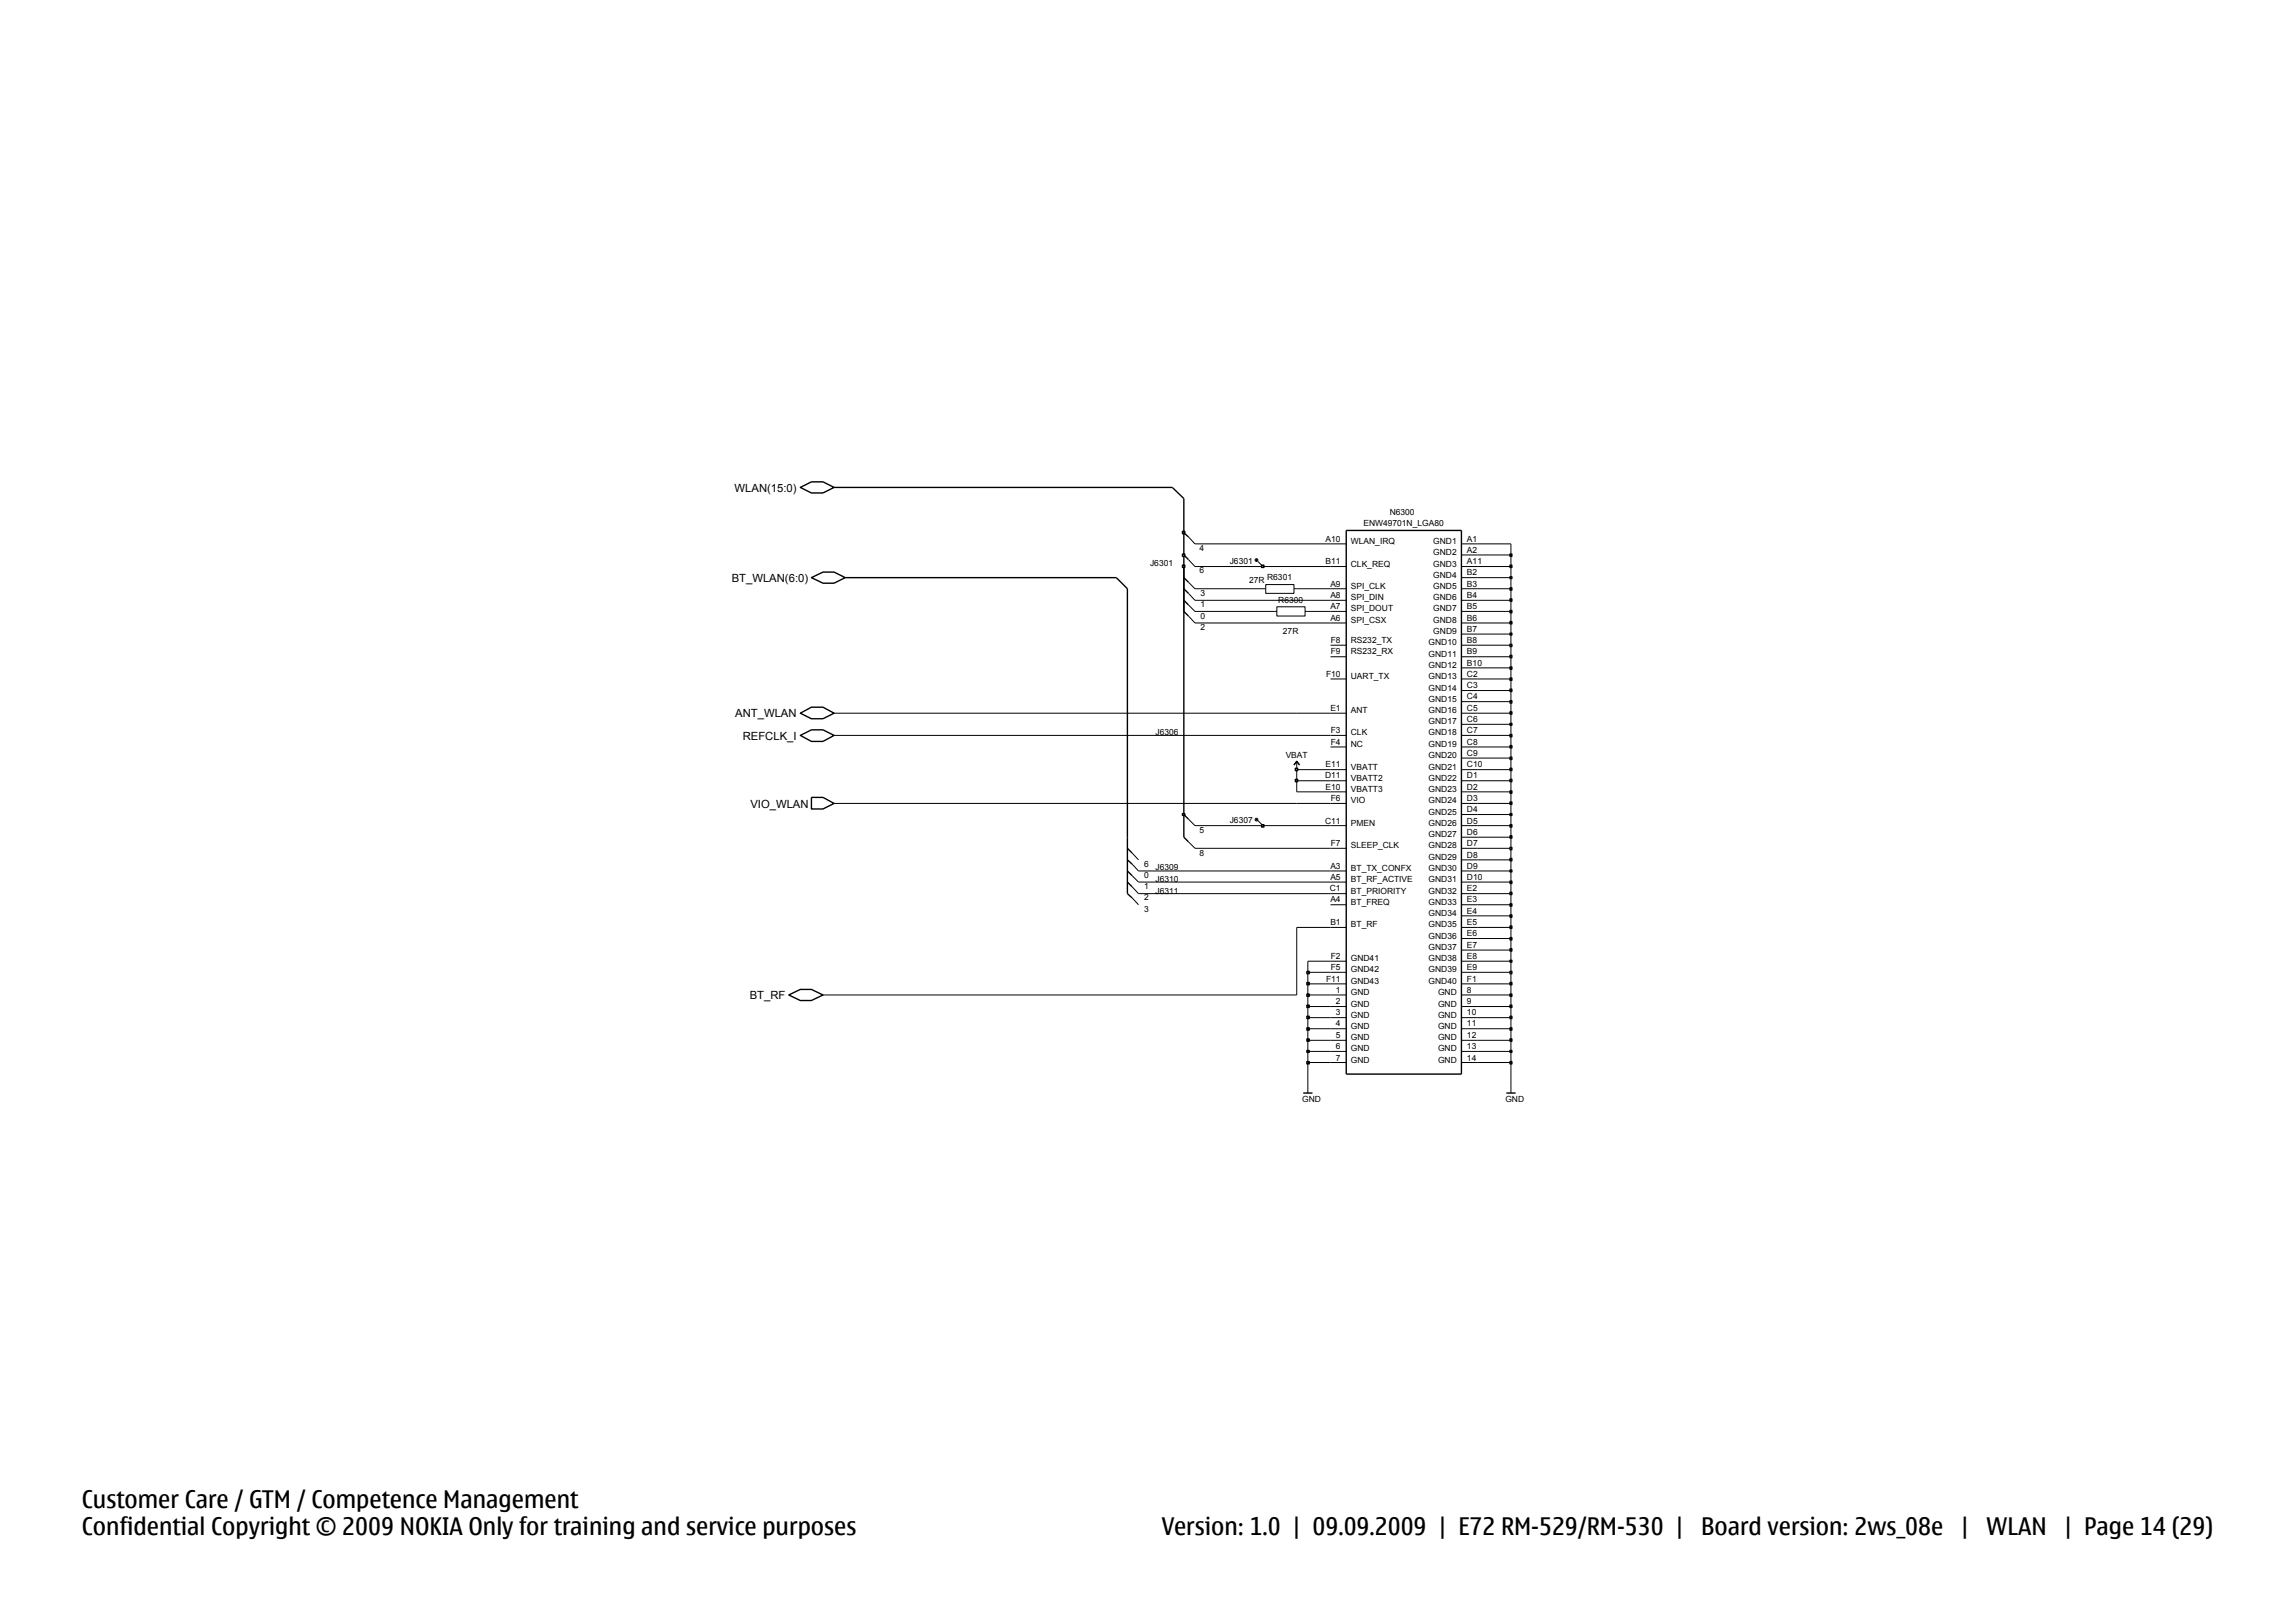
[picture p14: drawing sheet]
<svg xmlns="http://www.w3.org/2000/svg" width="420mm" height="297mm" viewBox="0 0 420 297" stroke-linecap="round" stroke-linejoin="round" font-family="sans-serif">
<defs><g id="words">
<g font-size="4.4">
<text x="15" y="275.9">Customer Care / GTM / Competence Management</text>
<text x="15" y="280.8">Confidential Copyright © 2009 NOKIA Only for training and service purposes</text>
<text x="212.6" y="280.9">Version: 1.0 | 09.09.2009 | E72 RM-529/RM-530 |</text>
<text x="311.3" y="280.9">Board version: 2ws_08e</text>
<text x="358.8" y="280.9">|</text>
<text x="363.6" y="280.9">WLAN</text>
<text x="377.7" y="280.9">| Page 14 (29)</text>
</g>
<g font-size="2.1">
<text x="134.4" y="90">WLAN(15:0)</text>
<text x="133.9" y="106.5">BT_WLAN(6:0)</text>
<text x="134.5" y="131.3">ANT_WLAN</text>
<text x="135.9" y="135.3">REFCLK_I</text>
<text x="137.3" y="147.8">VIO_WLAN</text>
<text x="137.2" y="182.8">BT_RF</text>
</g>
<g font-size="1.5">
<text x="254.3" y="94.2">N6300</text>
<text x="219.5" y="100.8">4</text>
<text x="242.6" y="99.1">A10</text>
<text x="247.2" y="99.5">WLAN_IRQ</text>
<text x="249.5" y="96.2">ENW49701N_LGA80</text>
<text x="262.3" y="99.5">GND1</text>
<text x="262.3" y="101.6">GND2</text>
<text x="268.5" y="99.1">A1</text>
<text x="268.5" y="101.1">A2</text>
<text x="210.5" y="103.5">J6301</text>
<text x="219.5" y="104.9">6</text>
<text x="225" y="103.2">J6301</text>
<text x="228.6" y="106.7">27R</text>
<text x="231.9" y="106.1">R6301</text>
<text x="242.6" y="103.2">B11</text>
<text x="243.5" y="107.4">A9</text>
<text x="247.2" y="103.7">CLK_REQ</text>
<text x="247.2" y="107.7">SPI_CLK</text>
<text x="262.3" y="105.7">GND4</text>
<text x="262.3" y="107.7">GND5</text>
<text x="262.3" y="103.7">GND3</text>
<text x="268.5" y="105.3">B2</text>
<text x="268.5" y="107.4">B3</text>
<text x="268.5" y="103.2">A11</text>
<text x="219.7" y="113.2">0</text>
<text x="219.7" y="111.1">1</text>
<text x="219.7" y="109.1">3</text>
<text x="233.9" y="110.3">R6300</text>
<text x="243.5" y="113.6">A6</text>
<text x="243.5" y="111.5">A7</text>
<text x="243.5" y="109.4">A8</text>
<text x="247.2" y="111.9">SPI_DOUT</text>
<text x="247.2" y="109.9">SPI_DIN</text>
<text x="262.3" y="109.9">GND6</text>
<text x="262.3" y="111.9">GND7</text>
<text x="262.3" y="114">GND8</text>
<text x="268.5" y="109.4">B4</text>
<text x="268.5" y="111.5">B5</text>
<text x="268.5" y="113.6">B6</text>
<text x="219.7" y="115.2">2</text>
<text x="234.8" y="116">27R</text>
<text x="243.5" y="117.6">F8</text>
<text x="243.5" y="119.8">F9</text>
<text x="247.2" y="119.8">RS232_RX</text>
<text x="247.2" y="117.6">RS232_TX</text>
<text x="247.2" y="114">SPI_CSX</text>
<text x="261.4" y="118.1">GND10</text>
<text x="262.3" y="116">GND9</text>
<text x="268.5" y="115.6">B7</text>
<text x="268.5" y="117.6">B8</text>
<text x="268.5" y="119.8">B9</text>
<text x="242.7" y="123.9">F10</text>
<text x="247.2" y="124.2">UART_TX</text>
<text x="261.4" y="120.2">GND11</text>
<text x="261.4" y="124.2">GND13</text>
<text x="261.4" y="122.2">GND12</text>
<text x="268.5" y="123.9">C2</text>
<text x="268.5" y="125.9">C3</text>
<text x="268.5" y="121.8">B10</text>
<text x="243.5" y="130.1">E1</text>
<text x="247.2" y="130.5">ANT</text>
<text x="261.4" y="126.4">GND14</text>
<text x="261.4" y="128.4">GND15</text>
<text x="261.4" y="130.5">GND16</text>
<text x="268.5" y="128">C4</text>
<text x="268.5" y="130.1">C5</text>
<text x="211.5" y="134.5">J6306</text>
<text x="243.5" y="134.2">F3</text>
<text x="243.5" y="136.3">F4</text>
<text x="247.2" y="134.6">CLK</text>
<text x="247.2" y="136.7">NC</text>
<text x="261.4" y="132.5">GND17</text>
<text x="261.4" y="134.6">GND18</text>
<text x="261.4" y="136.7">GND19</text>
<text x="268.5" y="134.1">C7</text>
<text x="268.5" y="136.3">C8</text>
<text x="268.5" y="132.1">C6</text>
<text x="235.3" y="138.7">VBAT</text>
<text x="242.5" y="142.4">D11</text>
<text x="242.6" y="140.4">E11</text>
<text x="247.2" y="140.8">VBATT</text>
<text x="247.2" y="142.9">VBATT2</text>
<text x="261.4" y="138.7">GND20</text>
<text x="261.4" y="142.9">GND22</text>
<text x="261.4" y="140.8">GND21</text>
<text x="268.5" y="138.3">C9</text>
<text x="268.5" y="142.4">D1</text>
<text x="268.5" y="140.4">C10</text>
<text x="242.6" y="144.5">E10</text>
<text x="243.5" y="146.6">F6</text>
<text x="247.2" y="147">VIO</text>
<text x="247.2" y="144.9">VBATT3</text>
<text x="261.4" y="144.9">GND23</text>
<text x="261.4" y="147">GND24</text>
<text x="261.4" y="149.1">GND25</text>
<text x="268.5" y="144.5">D2</text>
<text x="268.5" y="146.6">D3</text>
<text x="268.5" y="148.6">D4</text>
<text x="219.5" y="152.4">5</text>
<text x="225.1" y="150.6">J6307</text>
<text x="242.5" y="150.7">C11</text>
<text x="243.5" y="154.8">F7</text>
<text x="247.2" y="155.2">SLEEP_CLK</text>
<text x="247.2" y="151.1">PMEN</text>
<text x="261.4" y="153.2">GND27</text>
<text x="261.4" y="155.2">GND28</text>
<text x="261.4" y="151.1">GND26</text>
<text x="268.5" y="150.7">D5</text>
<text x="268.5" y="152.8">D6</text>
<text x="268.5" y="154.8">D7</text>
<text x="209.4" y="160.6">0</text>
<text x="209.4" y="158.6">6</text>
<text x="211.5" y="161.4">J6310</text>
<text x="211.5" y="159.2">J6309</text>
<text x="219.5" y="156.6">8</text>
<text x="243.5" y="159">A3</text>
<text x="243.5" y="161">A5</text>
<text x="247.2" y="159.4">BT_TX_CONFX</text>
<text x="247.2" y="161.4">BT_RF_ACTIVE</text>
<text x="261.4" y="157.3">GND29</text>
<text x="261.4" y="159.4">GND30</text>
<text x="261.4" y="161.4">GND31</text>
<text x="268.5" y="156.9">D8</text>
<text x="268.5" y="159">D9</text>
<text x="268.5" y="161">D10</text>
<text x="209.4" y="166.9">3</text>
<text x="209.4" y="164.8">2</text>
<text x="209.4" y="162.8">1</text>
<text x="211.5" y="163.5">J6311</text>
<text x="243.4" y="163.1">C1</text>
<text x="243.5" y="165.1">A4</text>
<text x="247.2" y="163.5">BT_PRIORITY</text>
<text x="247.2" y="165.6">BT_FREQ</text>
<text x="261.4" y="167.6">GND34</text>
<text x="261.4" y="163.5">GND32</text>
<text x="261.4" y="165.6">GND33</text>
<text x="268.5" y="163.1">E2</text>
<text x="268.5" y="165.1">E3</text>
<text x="268.5" y="167.3">E4</text>
<text x="243.5" y="169.3">B1</text>
<text x="247.2" y="169.7">BT_RF</text>
<text x="261.4" y="169.7">GND35</text>
<text x="261.4" y="171.7">GND36</text>
<text x="261.4" y="173.9">GND37</text>
<text x="268.5" y="169.3">E5</text>
<text x="268.5" y="171.3">E6</text>
<text x="268.5" y="173.4">E7</text>
<text x="242.7" y="179.6">F11</text>
<text x="243.5" y="175.5">F2</text>
<text x="243.5" y="177.6">F5</text>
<text x="247.2" y="177.9">GND42</text>
<text x="247.2" y="175.9">GND41</text>
<text x="261.4" y="175.9">GND38</text>
<text x="261.4" y="177.9">GND39</text>
<text x="268.5" y="175.5">E8</text>
<text x="268.5" y="177.6">E9</text>
<text x="268.5" y="179.6">F1</text>
<text x="244.5" y="181.7">1</text>
<text x="244.5" y="183.8">2</text>
<text x="244.5" y="185.8">3</text>
<text x="247.2" y="180">GND43</text>
<text x="247.2" y="182.1">GND</text>
<text x="247.2" y="184.2">GND</text>
<text x="261.4" y="180">GND40</text>
<text x="263.2" y="182.1">GND</text>
<text x="263.2" y="184.2">GND</text>
<text x="268.5" y="181.6">8</text>
<text x="268.5" y="183.8">9</text>
<text x="268.5" y="185.8">10</text>
<text x="244.5" y="187.8">4</text>
<text x="244.5" y="189.9">5</text>
<text x="244.5" y="192">6</text>
<text x="247.2" y="186.2">GND</text>
<text x="247.2" y="188.3">GND</text>
<text x="247.2" y="190.4">GND</text>
<text x="263.2" y="186.2">GND</text>
<text x="263.2" y="188.3">GND</text>
<text x="263.2" y="190.4">GND</text>
<text x="268.5" y="187.8">11</text>
<text x="268.5" y="189.9">12</text>
<text x="268.5" y="192">13</text>
<text x="244.5" y="194.1">7</text>
<text x="247.2" y="192.4">GND</text>
<text x="247.2" y="194.4">GND</text>
<text x="263.2" y="192.4">GND</text>
<text x="263.2" y="194.4">GND</text>
<text x="268.5" y="194.1">14</text>
<text x="238.3" y="201.7">GND</text>
<text x="275.5" y="201.7">GND</text>
</g>
</g></defs>
<g fill="none" stroke="#000" stroke-width=".25">
<path d="M146.5 89.2l2-1h2.1l2 1-2 1h-2.1zM216.7 97.5l.8 .8M246.4 97.1h21.1v99.5h-21.1zM148.5 105.7l2.1-1h2l2.1 1-2.1 1h-2zM216.7 103.7v8.2l.8 .8M216.7 101.6l.8 .8M216.7 109.9l.8 .8M216.7 107.7l.8 .9M216.7 105.7l.8 .9M146.5 130.5l2-1.1h2.1l2 1.1-2 1h-2.1zM146.5 134.6l2-1h2.1l2 1-2 1.1h-2.1zM236.8 140l.5-.7 .5 .7"/>
<path d="M148.5 145.9h2.1l2 1.1-2 1h-2.1zM206.3 157.4l.9 .7M206.3 159.4l.9 .8M206.3 153.2v10.3l.9 .8M206.3 155.2l.9 .9M216.7 153.2l.8 .8M216.7 149.1l.8 .8M206.3 161.4l.9 .9M144.3 182.1l2.2-1h2l2.1 1-2.1 1h-2zM238.5 200h1.7M275.7 200h1.7"/>
</g>
<g fill="none" stroke="#000" stroke-width=".18">
<path d="M217.5 98.3l1.2 1.2M243.5 99.5h2.9M267.5 99.5h2.8M217.5 102.4l1.2 1.3M217.5 106.6l1.2 1.1M217.5 108.6l1.2 1.3M217.5 110.7l1.2 1.2M217.5 112.7l1.2 1.3M230.2 102.7l.9 1M231.1 107.7h.5M231.6 107h5.2v1.6h-5.2zM233.2 111.9h.5"/>
<path d="M233.7 111h5.1v1.7h-5.1zM236.8 107.7h.5M238.8 111.9h.5M243.5 111.9h2.9M243.5 103.7h2.9M243.5 107.7h2.9M243.5 109.9h2.9M243.5 114h2.9M243.5 118.1h2.9M267.5 101.6h2.8M267.5 103.7h2.8M267.5 107.7h2.8"/>
<path d="M267.5 105.7h2.8M267.5 109.9h2.8M267.5 111.9h2.8M267.5 114h2.8M267.5 118.1h2.8M267.5 116h2.8M237.3 139.3l.5 .7M237.3 139.3l-.5 .7M237.3 139.3v1.5M243.5 124.2h2.9M243.5 130.5h2.9M243.5 134.6h2.9"/>
<path d="M243.5 120.2h2.9M243.5 136.7h2.9M267.5 130.5h2.8M267.5 134.6h2.8M267.5 122.2h2.8M267.5 138.7h2.8M267.5 120.2h2.8M267.5 124.2h2.8M267.5 136.7h2.8M267.5 128.4h2.8M267.5 132.5h2.8M267.5 126.4h2.8"/>
<path d="M207.2 158.1l1.2 1.3M207.2 156.1l1.2 1.3M217.5 154l1.2 1.2M217.5 149.9l1.2 1.2M230.2 150.2l.9 .9M243.5 140.8h2.9M243.5 155.2h2.9M243.5 147h2.9M243.5 159.4h2.9M243.5 142.9h2.9M243.5 144.9h2.9M243.5 151.1h2.9"/>
<path d="M267.5 140.8h2.8M267.5 144.9h2.8M267.5 149.1h2.8M267.5 153.2h2.8M267.5 157.4h2.8M267.5 147h2.8M267.5 155.2h2.8M267.5 159.4h2.8M267.5 142.9h2.8M267.5 151.1h2.8M207.2 164.3l1.2 1.3M207.2 162.3l1.2 1.2"/>
<path d="M207.2 160.2l1.2 1.2M243.5 161.4h2.9M243.5 165.6h2.9M243.5 175.9h2.9M243.5 169.7h2.9M243.5 163.5h2.9M243.5 177.9h2.9M267.5 169.7h2.8M267.5 161.4h2.8M267.5 165.6h2.8M267.5 175.9h2.8M267.5 171.7h2.8"/>
<path d="M267.5 163.5h2.8M267.5 167.6h2.8M267.5 177.9h2.8M267.5 173.9h2.8M239.3 194.4v5.6M243.5 180h2.9M243.5 184.2h2.9M243.5 188.3h2.9M243.5 192.4h2.9M243.5 182.1h2.9M243.5 186.2h2.9M243.5 190.4h2.9"/>
<path d="M243.5 194.4h2.9M267.5 180h2.8M267.5 182.1h2.8M267.5 186.2h2.8M267.5 190.4h2.8M267.5 194.4h2.8M267.5 184.2h2.8M267.5 188.3h2.8M267.5 192.4h2.8M276.5 194.4v5.6"/>
<circle cx="229.9" cy="102.5" r=".08"/>
<circle cx="229.9" cy="102.5" r=".25"/>
<circle cx="229.9" cy="150" r=".08"/>
<circle cx="229.9" cy="150" r=".25"/>
</g>
<path d="M239.2 194.3h.4v.4h-.4z" fill-rule="evenodd" fill="#c2c2c2" stroke="#000" stroke-width=".25"/>
<path d="M239.3 192.4v2h4.2M270.3 194.4h6.2" fill="none" stroke="#000" stroke-width=".18"/>
<path d="M276.3 194.3h.4v.4h-.4z" fill-rule="evenodd" fill="#c2c2c2" stroke="#000" stroke-width=".25"/>
<path d="M276.5 192.4v2" fill="none" stroke="#000" stroke-width=".18"/>
<path d="M239.2 192.2h.4v.4h-.4z" fill-rule="evenodd" fill="#c2c2c2" stroke="#000" stroke-width=".25"/>
<path d="M239.3 190.4v2h4.2M270.3 192.4h6.2" fill="none" stroke="#000" stroke-width=".18"/>
<path d="M276.3 192.2h.4v.4h-.4z" fill-rule="evenodd" fill="#c2c2c2" stroke="#000" stroke-width=".25"/>
<path d="M276.5 190.4v2" fill="none" stroke="#000" stroke-width=".18"/>
<path d="M239.2 190.1h.4v.4h-.4z" fill-rule="evenodd" fill="#c2c2c2" stroke="#000" stroke-width=".25"/>
<path d="M239.3 188.3v2.1h4.2M270.3 190.4h6.2" fill="none" stroke="#000" stroke-width=".18"/>
<path d="M276.3 190.1h.4v.4h-.4z" fill-rule="evenodd" fill="#c2c2c2" stroke="#000" stroke-width=".25"/>
<path d="M276.5 188.3v2.1" fill="none" stroke="#000" stroke-width=".18"/>
<path d="M239.2 188.1h.4v.4h-.4z" fill-rule="evenodd" fill="#c2c2c2" stroke="#000" stroke-width=".25"/>
<path d="M239.3 186.2v2.1h4.2M270.3 188.3h6.2" fill="none" stroke="#000" stroke-width=".18"/>
<path d="M276.3 188.1h.4v.4h-.4z" fill-rule="evenodd" fill="#c2c2c2" stroke="#000" stroke-width=".25"/>
<path d="M276.5 186.2v2.1" fill="none" stroke="#000" stroke-width=".18"/>
<path d="M239.2 186h.4v.4h-.4z" fill-rule="evenodd" fill="#c2c2c2" stroke="#000" stroke-width=".25"/>
<path d="M239.3 184.2v2h4.2M270.3 186.2h6.2" fill="none" stroke="#000" stroke-width=".18"/>
<path d="M276.3 186h.4v.4h-.4z" fill-rule="evenodd" fill="#c2c2c2" stroke="#000" stroke-width=".25"/>
<path d="M276.5 184.2v2" fill="none" stroke="#000" stroke-width=".18"/>
<path d="M239.2 183.9h.4v.5h-.4z" fill-rule="evenodd" fill="#c2c2c2" stroke="#000" stroke-width=".25"/>
<path d="M239.3 182.1v2.1h4.2M270.3 184.2h6.2" fill="none" stroke="#000" stroke-width=".18"/>
<path d="M276.3 183.9h.4v.5h-.4z" fill-rule="evenodd" fill="#c2c2c2" stroke="#000" stroke-width=".25"/>
<path d="M237.3 169.7v12.4h-86.7M276.5 182.1v2.1" fill="none" stroke="#000" stroke-width=".18"/>
<path d="M239.2 181.9h.4v.4h-.4z" fill-rule="evenodd" fill="#c2c2c2" stroke="#000" stroke-width=".25"/>
<path d="M239.3 180v2.1h4.2M270.3 182.1h6.2" fill="none" stroke="#000" stroke-width=".18"/>
<path d="M276.3 181.9h.4v.4h-.4z" fill-rule="evenodd" fill="#c2c2c2" stroke="#000" stroke-width=".25"/>
<path d="M276.5 180v2.1" fill="none" stroke="#000" stroke-width=".18"/>
<path d="M239.2 179.8h.4v.4h-.4z" fill-rule="evenodd" fill="#c2c2c2" stroke="#000" stroke-width=".25"/>
<path d="M239.3 177.9v2.1h4.2M270.3 180h6.2" fill="none" stroke="#000" stroke-width=".18"/>
<path d="M276.3 179.8h.4v.4h-.4z" fill-rule="evenodd" fill="#c2c2c2" stroke="#000" stroke-width=".25"/>
<path d="M276.5 177.9v2.1" fill="none" stroke="#000" stroke-width=".18"/>
<path d="M239.2 177.8h.4v.4h-.4z" fill-rule="evenodd" fill="#c2c2c2" stroke="#000" stroke-width=".25"/>
<path d="M239.3 175.9v2h4.2M270.3 177.9h6.2" fill="none" stroke="#000" stroke-width=".18"/>
<path d="M276.3 177.8h.4v.4h-.4z" fill-rule="evenodd" fill="#c2c2c2" stroke="#000" stroke-width=".25"/>
<path d="M239.3 175.9h4.2M270.3 175.9h6.2v2" fill="none" stroke="#000" stroke-width=".18"/>
<path d="M276.3 175.7h.4v.4h-.4z" fill-rule="evenodd" fill="#c2c2c2" stroke="#000" stroke-width=".25"/>
<path d="M270.3 173.9h6.2v2" fill="none" stroke="#000" stroke-width=".18"/>
<path d="M276.3 173.6h.4v.4h-.4z" fill-rule="evenodd" fill="#c2c2c2" stroke="#000" stroke-width=".25"/>
<path d="M270.3 171.7h6.2v2.2" fill="none" stroke="#000" stroke-width=".18"/>
<path d="M276.3 171.6h.4v.4h-.4z" fill-rule="evenodd" fill="#c2c2c2" stroke="#000" stroke-width=".25"/>
<path d="M237.3 169.7h6.2M270.3 169.7h6.2v2" fill="none" stroke="#000" stroke-width=".18"/>
<path d="M276.3 169.5h.4v.4h-.4z" fill-rule="evenodd" fill="#c2c2c2" stroke="#000" stroke-width=".25"/>
<path d="M270.3 167.6h6.2v2.1" fill="none" stroke="#000" stroke-width=".18"/>
<path d="M276.3 167.4h.4v.4h-.4z" fill-rule="evenodd" fill="#c2c2c2" stroke="#000" stroke-width=".25"/>
<path d="M270.3 165.6h6.2v2" fill="none" stroke="#000" stroke-width=".18"/>
<path d="M276.3 165.4h.4v.4h-.4z" fill-rule="evenodd" fill="#c2c2c2" stroke="#000" stroke-width=".25"/>
<path d="M208.4 163.5h35.1M270.3 163.5h6.2v2.1" fill="none" stroke="#000" stroke-width=".18"/>
<path d="M276.3 163.3h.4v.4h-.4z" fill-rule="evenodd" fill="#c2c2c2" stroke="#000" stroke-width=".25"/>
<path d="M208.4 161.4h35.1M270.3 161.4h6.2v2.1" fill="none" stroke="#000" stroke-width=".18"/>
<path d="M276.3 161.2h.4v.5h-.4z" fill-rule="evenodd" fill="#c2c2c2" stroke="#000" stroke-width=".25"/>
<path d="M208.4 159.4h35.1M270.3 159.4h6.2v2" fill="none" stroke="#000" stroke-width=".18"/>
<path d="M276.3 159.2h.4v.4h-.4z" fill-rule="evenodd" fill="#c2c2c2" stroke="#000" stroke-width=".25"/>
<path d="M270.3 157.4h6.2v2" fill="none" stroke="#000" stroke-width=".18"/>
<path d="M276.3 157.1h.4v.4h-.4z" fill-rule="evenodd" fill="#c2c2c2" stroke="#000" stroke-width=".25"/>
<path d="M218.7 155.2h24.8M270.3 155.2h6.2v2.2" fill="none" stroke="#000" stroke-width=".18"/>
<path d="M276.3 155.1h.4v.4h-.4z" fill-rule="evenodd" fill="#c2c2c2" stroke="#000" stroke-width=".25"/>
<path d="M270.3 153.2h6.2v2" fill="none" stroke="#000" stroke-width=".18"/>
<path d="M206.3 107.7v45.5M216.7 149.1v4.1" fill="none" stroke="#000" stroke-width=".25"/>
<path d="M276.3 152.9h.4v.5h-.4z" fill-rule="evenodd" fill="#c2c2c2" stroke="#000" stroke-width=".25"/>
<path d="M218.7 151.1h12.4M276.5 151.1v2.1" fill="none" stroke="#000" stroke-width=".18"/>
<path d="M230.9 150.9h.4v.4h-.4z" fill-rule="evenodd" fill="#c2c2c2" stroke="#000" stroke-width=".25"/>
<path d="M231.1 151.1h12.4M270.3 151.1h6.2" fill="none" stroke="#000" stroke-width=".18"/>
<path d="M276.3 150.9h.4v.4h-.4z" fill-rule="evenodd" fill="#c2c2c2" stroke="#000" stroke-width=".25"/>
<path d="M276.5 149.1v2" fill="none" stroke="#000" stroke-width=".18"/>
<path d="M216.4 148.9h.4v.3h-.4z" fill-rule="evenodd" fill="#c2c2c2" stroke="#000" stroke-width=".25"/>
<path d="M216.7 103.7v45.4" fill="none" stroke="#000" stroke-width=".25"/>
<path d="M270.3 149.1h6.2" fill="none" stroke="#000" stroke-width=".18"/>
<path d="M276.3 148.9h.4v.3h-.4z" fill-rule="evenodd" fill="#c2c2c2" stroke="#000" stroke-width=".25"/>
<path d="M152.6 147h90.9M270.3 147h6.2v2.1" fill="none" stroke="#000" stroke-width=".18"/>
<path d="M276.3 146.8h.4v.4h-.4z" fill-rule="evenodd" fill="#c2c2c2" stroke="#000" stroke-width=".25"/>
<path d="M237.3 142.9v2h6.2M270.3 144.9h6.2v2.1" fill="none" stroke="#000" stroke-width=".18"/>
<path d="M276.3 144.7h.4v.5h-.4z" fill-rule="evenodd" fill="#c2c2c2" stroke="#000" stroke-width=".25"/>
<path d="M276.5 142.9v2" fill="none" stroke="#000" stroke-width=".18"/>
<path d="M237.1 142.6h.4v.4h-.4z" fill-rule="evenodd" fill="#c2c2c2" stroke="#000" stroke-width=".25"/>
<path d="M237.3 140.8v2.1h6.2M270.3 142.9h6.2" fill="none" stroke="#000" stroke-width=".18"/>
<path d="M276.3 142.6h.4v.4h-.4z" fill-rule="evenodd" fill="#c2c2c2" stroke="#000" stroke-width=".25"/>
<path d="M276.5 140.8v2.1" fill="none" stroke="#000" stroke-width=".18"/>
<path d="M237.1 140.6h.4v.4h-.4z" fill-rule="evenodd" fill="#c2c2c2" stroke="#000" stroke-width=".25"/>
<path d="M237.3 140.8h6.2M270.3 140.8h6.2" fill="none" stroke="#000" stroke-width=".18"/>
<path d="M276.3 140.6h.4v.4h-.4z" fill-rule="evenodd" fill="#c2c2c2" stroke="#000" stroke-width=".25"/>
<path d="M270.3 138.7h6.2v2.1" fill="none" stroke="#000" stroke-width=".18"/>
<path d="M276.3 138.6h.4v.4h-.4z" fill-rule="evenodd" fill="#c2c2c2" stroke="#000" stroke-width=".25"/>
<path d="M270.3 136.7h6.2v2" fill="none" stroke="#000" stroke-width=".18"/>
<path d="M276.3 136.4h.4v.5h-.4z" fill-rule="evenodd" fill="#c2c2c2" stroke="#000" stroke-width=".25"/>
<path d="M152.6 134.6h90.9M270.3 134.6h6.2v2.1" fill="none" stroke="#000" stroke-width=".18"/>
<path d="M276.3 134.4h.4v.4h-.4z" fill-rule="evenodd" fill="#c2c2c2" stroke="#000" stroke-width=".25"/>
<path d="M270.3 132.5h6.2v2.1" fill="none" stroke="#000" stroke-width=".18"/>
<path d="M276.3 132.4h.4v.3h-.4z" fill-rule="evenodd" fill="#c2c2c2" stroke="#000" stroke-width=".25"/>
<path d="M152.6 130.5h90.9M270.3 130.5h6.2v2" fill="none" stroke="#000" stroke-width=".18"/>
<path d="M276.3 130.3h.4v.4h-.4z" fill-rule="evenodd" fill="#c2c2c2" stroke="#000" stroke-width=".25"/>
<path d="M270.3 128.4h6.2v2.1" fill="none" stroke="#000" stroke-width=".18"/>
<path d="M276.3 128.2h.4v.4h-.4z" fill-rule="evenodd" fill="#c2c2c2" stroke="#000" stroke-width=".25"/>
<path d="M270.3 126.4h6.2v2" fill="none" stroke="#000" stroke-width=".18"/>
<path d="M276.3 126.1h.4v.4h-.4z" fill-rule="evenodd" fill="#c2c2c2" stroke="#000" stroke-width=".25"/>
<path d="M270.3 124.2h6.2v2.2" fill="none" stroke="#000" stroke-width=".18"/>
<path d="M276.3 124.1h.4v.4h-.4z" fill-rule="evenodd" fill="#c2c2c2" stroke="#000" stroke-width=".25"/>
<path d="M270.3 122.2h6.2v2" fill="none" stroke="#000" stroke-width=".18"/>
<path d="M276.3 122h.4v.5h-.4z" fill-rule="evenodd" fill="#c2c2c2" stroke="#000" stroke-width=".25"/>
<path d="M270.3 120.2h6.2v2" fill="none" stroke="#000" stroke-width=".18"/>
<path d="M276.3 119.9h.4v.5h-.4z" fill-rule="evenodd" fill="#c2c2c2" stroke="#000" stroke-width=".25"/>
<path d="M270.3 118.1h6.2v2.1" fill="none" stroke="#000" stroke-width=".18"/>
<path d="M276.3 117.9h.4v.4h-.4z" fill-rule="evenodd" fill="#c2c2c2" stroke="#000" stroke-width=".25"/>
<path d="M270.3 116h6.2v2.1" fill="none" stroke="#000" stroke-width=".18"/>
<path d="M276.3 115.9h.4v.3h-.4z" fill-rule="evenodd" fill="#c2c2c2" stroke="#000" stroke-width=".25"/>
<path d="M218.7 114h24.8M270.3 114h6.2v2" fill="none" stroke="#000" stroke-width=".18"/>
<path d="M276.3 113.7h.4v.5h-.4z" fill-rule="evenodd" fill="#c2c2c2" stroke="#000" stroke-width=".25"/>
<path d="M218.7 111.9h14.5M239.3 111.9h4.2M270.3 111.9h6.2v2.1" fill="none" stroke="#000" stroke-width=".18"/>
<path d="M276.3 111.7h.4v.4h-.4z" fill-rule="evenodd" fill="#c2c2c2" stroke="#000" stroke-width=".25"/>
<path d="M218.7 109.9h24.8M270.3 109.9h6.2v2" fill="none" stroke="#000" stroke-width=".18"/>
<path d="M276.3 109.6h.4v.4h-.4z" fill-rule="evenodd" fill="#c2c2c2" stroke="#000" stroke-width=".25"/>
<path d="M218.7 107.7h12.4M237.3 107.7h6.2M270.3 107.7h6.2v2.2" fill="none" stroke="#000" stroke-width=".18"/>
<path d="M276.3 107.6h.4v.4h-.4z" fill-rule="evenodd" fill="#c2c2c2" stroke="#000" stroke-width=".25"/>
<path d="M270.3 105.7h6.2v2" fill="none" stroke="#000" stroke-width=".18"/>
<path d="M154.7 105.7h49.6" fill="none" stroke="#000" stroke-width=".25"/>
<path d="M276.3 105.5h.4v.4h-.4z" fill-rule="evenodd" fill="#c2c2c2" stroke="#000" stroke-width=".25"/>
<path d="M276.5 103.7v2" fill="none" stroke="#000" stroke-width=".18"/>
<path d="M216.4 103.4h.4v.4h-.4z" fill-rule="evenodd" fill="#c2c2c2" stroke="#000" stroke-width=".25"/>
<path d="M216.7 101.6v2.1" fill="none" stroke="#000" stroke-width=".25"/>
<path d="M218.7 103.7h12.4" fill="none" stroke="#000" stroke-width=".18"/>
<path d="M230.9 103.4h.4v.4h-.4z" fill-rule="evenodd" fill="#c2c2c2" stroke="#000" stroke-width=".25"/>
<path d="M231.1 103.7h12.4M270.3 103.7h6.2" fill="none" stroke="#000" stroke-width=".18"/>
<path d="M276.3 103.4h.4v.4h-.4z" fill-rule="evenodd" fill="#c2c2c2" stroke="#000" stroke-width=".25"/>
<path d="M276.5 101.6v2.1" fill="none" stroke="#000" stroke-width=".18"/>
<path d="M216.4 101.4h.4v.4h-.4z" fill-rule="evenodd" fill="#c2c2c2" stroke="#000" stroke-width=".25"/>
<path d="M216.7 97.5v4.1" fill="none" stroke="#000" stroke-width=".25"/>
<path d="M270.3 101.6h6.2" fill="none" stroke="#000" stroke-width=".18"/>
<path d="M276.3 101.4h.4v.4h-.4z" fill-rule="evenodd" fill="#c2c2c2" stroke="#000" stroke-width=".25"/>
<path d="M218.7 99.5h24.8M270.3 99.5h6.2v2.1" fill="none" stroke="#000" stroke-width=".18"/>
<path d="M216.4 97.2h.4v.5h-.4z" fill-rule="evenodd" fill="#c2c2c2" stroke="#000" stroke-width=".25"/>
<path d="M152.6 89.2h61.9l2.2 2v6.3M204.3 105.7l2 2" fill="none" stroke="#000" stroke-width=".25"/>
<use href="#words"/>
</svg>
